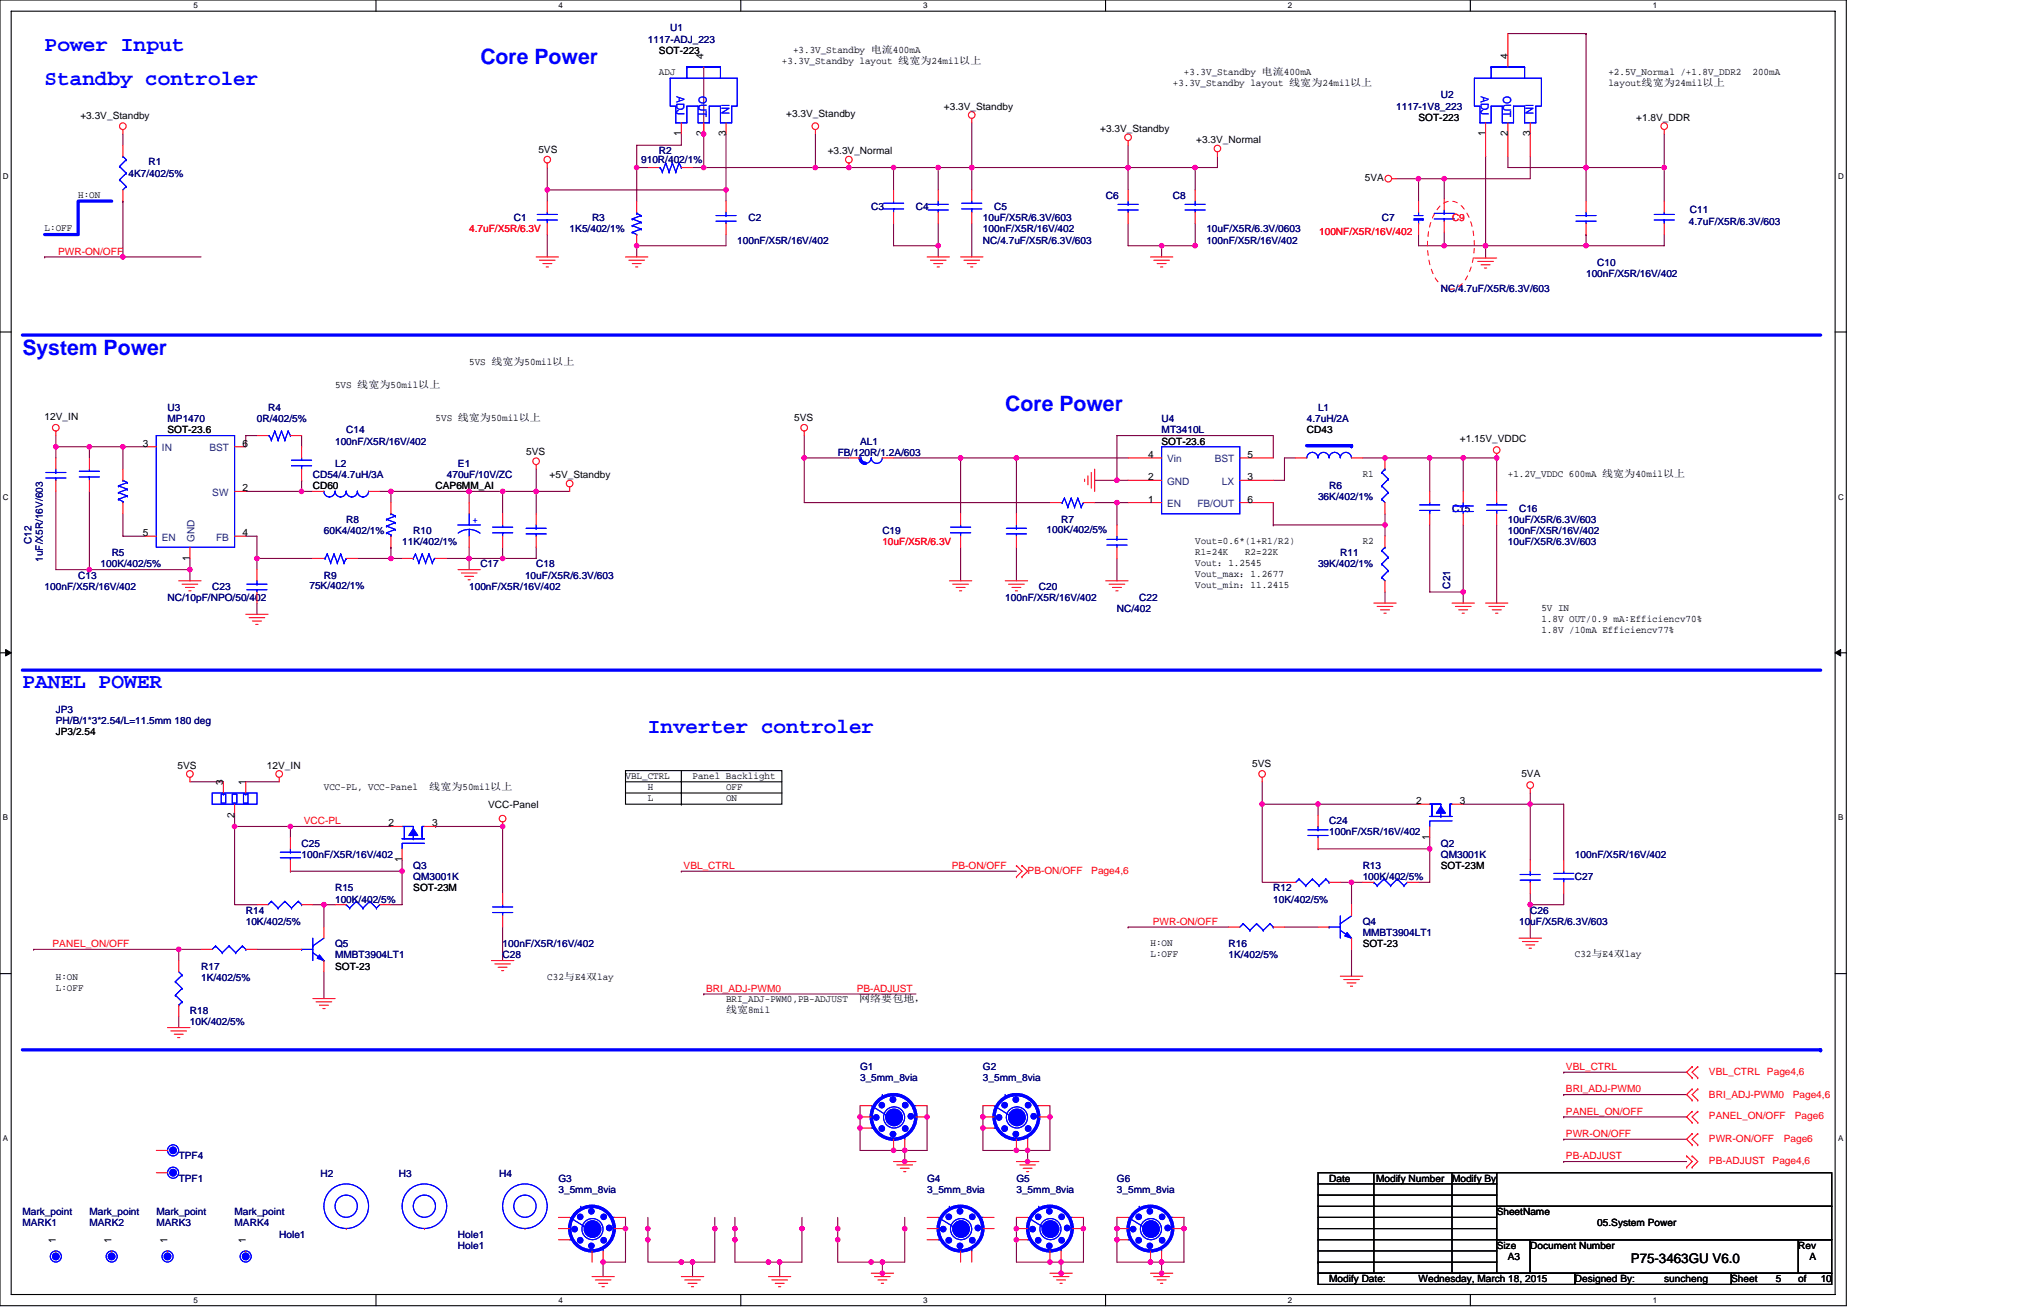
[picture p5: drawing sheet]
<svg xmlns="http://www.w3.org/2000/svg" width="432mm" height="279mm" viewBox="0 0 432 279" stroke-linecap="round" stroke-linejoin="round" font-family="sans-serif">
<defs><g id="words">
<g font-size="4.5" fill="#00f">
<text x="9.5" y="11">Power Input</text>
<text x="102.7" y="13.7">Core Power</text>
<text x="9.5" y="18.1">Standby controler</text>
<text x="4.8" y="75.8">System Power</text>
<text x="214.9" y="87.8">Core Power</text>
<text x="4.8" y="147">PANEL POWER</text>
<text x="138.5" y="156.6">Inverter controler</text>
</g>
<text font-size="2.9" x="348.6" y="270">P75-3463GU V6.0</text>
<g font-size="2.4" fill="#00f">
<text x="144.6" y="20.5" transform="rotate(90 144.6 20.5)">ADJ</text>
<text x="149.4" y="20.5" transform="rotate(90 149.4 20.5)">OUT</text>
<text x="154.2" y="22.2" transform="rotate(90 154.2 22.2)">IN</text>
<text x="316.5" y="20.5" transform="rotate(90 316.5 20.5)">ADJ</text>
<text x="321.3" y="20.5" transform="rotate(90 321.3 20.5)">OUT</text>
<text x="326.1" y="22.2" transform="rotate(90 326.1 22.2)">IN</text>
</g>
<g font-size="2.2">
<text x="150.4" y="12.7" transform="rotate(-90 150.4 12.7)">4</text>
<text x="322.3" y="12.7" transform="rotate(-90 322.3 12.7)">4</text>
<text x="145.6" y="29.1" transform="rotate(-90 145.6 29.1)">1</text>
<text x="150.4" y="29.1" transform="rotate(-90 150.4 29.1)">2</text>
<text x="155.2" y="29.1" transform="rotate(-90 155.2 29.1)">3</text>
<text x="317.5" y="29.1" transform="rotate(-90 317.5 29.1)">1</text>
<text x="322.3" y="29.1" transform="rotate(-90 322.3 29.1)">2</text>
<text x="327.1" y="29.1" transform="rotate(-90 327.1 29.1)">3</text>
<text x="30.5" y="95.5">3</text>
<text x="51.8" y="95.5">6</text>
<text x="245.4" y="97.9">4</text>
<text x="266.7" y="97.9">5</text>
<text x="51.8" y="105">2</text>
<text x="245.4" y="107.4">1</text>
<text x="245.4" y="102.7">2</text>
<text x="266.7" y="102.7">3</text>
<text x="266.7" y="107.4">6</text>
<text x="30.5" y="114.6">5</text>
<text x="40.6" y="119.9" transform="rotate(-90 40.6 119.9)">1</text>
<text x="51.8" y="114.6">4</text>
<text x="47.7" y="167.9" transform="rotate(-90 47.7 167.9)">3</text>
<text x="52.5" y="167.9" transform="rotate(-90 52.5 167.9)">1</text>
<text x="302.7" y="171.9">2</text>
<text x="312.1" y="171.9">3</text>
<text x="50.1" y="174.8" transform="rotate(-90 50.1 174.8)">2</text>
<text x="83.1" y="176.7">2</text>
<text x="92.4" y="176.7">3</text>
<text x="305.6" y="179.6" transform="rotate(-90 305.6 179.6)">1</text>
<text x="85.9" y="184.3" transform="rotate(-90 85.9 184.3)">1</text>
<text x="11.9" y="265.7" transform="rotate(-90 11.9 265.7)">1</text>
<text x="23.9" y="265.7" transform="rotate(-90 23.9 265.7)">1</text>
<text x="35.8" y="265.7" transform="rotate(-90 35.8 265.7)">1</text>
<text x="52.5" y="265.7" transform="rotate(-90 52.5 265.7)">1</text>
</g>
<g font-size="2.2" fill="#004080">
<text x="34.6" y="96.5">IN</text>
<text x="44.8" y="96.5">BST</text>
<text x="249.5" y="98.9">Vin</text>
<text x="259.7" y="98.9">BST</text>
<text x="45.4" y="106">SW</text>
<text x="249.5" y="103.7">GND</text>
<text x="261.2" y="103.7">LX</text>
<text x="249.5" y="108.4">EN</text>
<text x="255.9" y="108.4">FB/OUT</text>
<text x="34.6" y="115.6">EN</text>
<text x="41.6" y="115.8" transform="rotate(-90 41.6 115.8)">GND</text>
<text x="46.2" y="115.6">FB</text>
</g>
<g font-size="2.1" fill="#000080">
<text x="138.5" y="9.1">1117-ADJ_223</text>
<text x="143.3" y="6.7">U1</text>
<text x="298.4" y="23.4">1117-1V8_223</text>
<text x="308" y="21">U2</text>
<text x="31.7" y="35.3">R1</text>
<text x="137.1" y="34.9">910R/402/1%</text>
<text x="140.9" y="33">R2</text>
<text x="27.5" y="37.7">4K7/402/5%</text>
<text x="109.8" y="47.3">C1</text>
<text x="126.6" y="47.3">R3</text>
<text x="160" y="47.3">C2</text>
<text x="186.2" y="44.9">C3</text>
<text x="195.8" y="44.9">C4</text>
<text x="210.1" y="47.3">10uF/X5R/6.3V/603</text>
<text x="212.5" y="44.9">C5</text>
<text x="236.4" y="42.5">C6</text>
<text x="250.7" y="42.5">C8</text>
<text x="295.4" y="47.3">C7</text>
<text x="361.3" y="45.6">C11</text>
<text x="121.8" y="49.7">1K5/402/1%</text>
<text x="157.6" y="52.1">100nF/X5R/16V/402</text>
<text x="210.1" y="49.7">100nF/X5R/16V/402</text>
<text x="210.1" y="52.1">NC/4.7uF/X5R/6.3V/603</text>
<text x="257.9" y="52.1">100nF/X5R/16V/402</text>
<text x="257.9" y="49.7">10uF/X5R/6.3V/0603</text>
<text x="361" y="48">4.7uF/X5R/6.3V/603</text>
<text x="339" y="59.2">100nF/X5R/16V/402</text>
<text x="341.4" y="56.9">C10</text>
<text x="308" y="62.3">NC/4.7uF/X5R/6.3V/603</text>
<text x="35.8" y="87.9">U3</text>
<text x="57.3" y="87.9">R4</text>
<text x="281.7" y="87.9">L1</text>
<text x="35.8" y="90.3">MP1470</text>
<text x="54.9" y="90.3">0R/402/5%</text>
<text x="71.6" y="95">100nF/X5R/16V/402</text>
<text x="74" y="92.7">C14</text>
<text x="183.9" y="95">AL1</text>
<text x="248.3" y="90.3">U4</text>
<text x="248.3" y="92.7">MT3410L</text>
<text x="279.4" y="90.3">4.7uH/2A</text>
<text x="71.6" y="99.8">L2</text>
<text x="97.9" y="99.8">E1</text>
<text x="179.1" y="97.4">FB/120R/1.2A/603</text>
<text x="66.9" y="102.2">CD54/4.7uH/3A</text>
<text x="95.5" y="102.2">470uF/10V/ZC</text>
<text x="281.7" y="107">36K/402/1%</text>
<text x="284.1" y="104.6">R6</text>
<text x="74" y="111.8">R8</text>
<text x="223.7" y="113.9">100K/402/5%</text>
<text x="226.8" y="111.8">R7</text>
<text x="310.4" y="109.4">C15</text>
<text x="322.3" y="111.8">10uF/X5R/6.3V/603</text>
<text x="324.7" y="109.4">C16</text>
<text x="6.8" y="116.3" transform="rotate(-90 6.8 116.3)">C12</text>
<text x="23.9" y="118.9">R5</text>
<text x="69.2" y="114.2">60K4/402/1%</text>
<text x="86" y="116.5">11K/402/1%</text>
<text x="88.3" y="114.2">R10</text>
<text x="188.6" y="114.2">C19</text>
<text x="286.5" y="118.9">R11</text>
<text x="322.3" y="114.2">100nF/X5R/16V/402</text>
<text x="322.3" y="116.5">10uF/X5R/6.3V/603</text>
<text x="9.1" y="120.1" transform="rotate(-90 9.1 120.1)">1uF/X5R/16V/603</text>
<text x="16.7" y="123.7">C13</text>
<text x="21.5" y="121.3">100K/402/5%</text>
<text x="66.1" y="125.9">75K/402/1%</text>
<text x="69.2" y="123.7">R9</text>
<text x="102.7" y="121.3">C17</text>
<text x="112.2" y="123.7">10uF/X5R/6.3V/603</text>
<text x="114.6" y="121.3">C18</text>
<text x="281.7" y="121.3">39K/402/1%</text>
<text x="310" y="125.8" transform="rotate(-90 310 125.8)">C21</text>
<text x="9.5" y="126.1">100nF/X5R/16V/402</text>
<text x="35.8" y="128.5">NC/10pF/NPO/50/402</text>
<text x="45.4" y="126.1">C23</text>
<text x="100.3" y="126.1">100nF/X5R/16V/402</text>
<text x="214.9" y="128.5">100nF/X5R/16V/402</text>
<text x="222.1" y="126.1">C20</text>
<text x="238.8" y="130.9">NC/402</text>
<text x="243.5" y="128.5">C22</text>
<text x="11.9" y="152.4">JP3</text>
<text x="11.9" y="154.7">PH/B/1*3*2.54/L=11.5mm 180 deg</text>
<text x="284.1" y="176.2">C24</text>
<text x="284.1" y="178.6">100nF/X5R/16V/402</text>
<text x="64.5" y="181">C25</text>
<text x="64.5" y="183.4">100nF/X5R/16V/402</text>
<text x="88.3" y="185.8">Q3</text>
<text x="291.3" y="185.8">R13</text>
<text x="308" y="181">Q2</text>
<text x="308" y="183.4">QM3001K</text>
<text x="336.7" y="183.4">100nF/X5R/16V/402</text>
<text x="71.6" y="190.5">R15</text>
<text x="88.3" y="188.2">QM3001K</text>
<text x="272.2" y="190.5">R12</text>
<text x="291.3" y="188.2">100K/402/5%</text>
<text x="336.7" y="188.2">C27</text>
<text x="52.5" y="195.3">R14</text>
<text x="52.5" y="197.7">10K/402/5%</text>
<text x="71.6" y="192.9">100K/402/5%</text>
<text x="272.2" y="192.9">10K/402/5%</text>
<text x="291.3" y="197.7">Q4</text>
<text x="324.7" y="197.7">10uF/X5R/6.3V/603</text>
<text x="327.1" y="195.3">C26</text>
<text x="71.6" y="202.5">Q5</text>
<text x="107.4" y="202.5">100nF/X5R/16V/402</text>
<text x="262.6" y="202.5">R16</text>
<text x="291.3" y="200.1">MMBT3904LT1</text>
<text x="43" y="207.3">R17</text>
<text x="43" y="209.7">1K/402/5%</text>
<text x="71.6" y="204.9">MMBT3904LT1</text>
<text x="107.4" y="204.9">C28</text>
<text x="262.6" y="204.9">1K/402/5%</text>
<text x="40.6" y="216.8">R18</text>
<text x="40.6" y="219.2">10K/402/5%</text>
<text x="183.9" y="228.7">G1</text>
<text x="183.9" y="231.1">3_5mm_8via</text>
<text x="210.1" y="228.7">G2</text>
<text x="210.1" y="231.1">3_5mm_8via</text>
<text x="38.2" y="247.9">TPF4</text>
<text x="68.5" y="251.7">H2</text>
<text x="85.2" y="251.7">H3</text>
<text x="106.7" y="251.7">H4</text>
<text x="38.2" y="252.6">TPF1</text>
<text x="119.4" y="252.6">G3</text>
<text x="119.4" y="255">3_5mm_8via</text>
<text x="198.2" y="252.6">G4</text>
<text x="198.2" y="255">3_5mm_8via</text>
<text x="217.3" y="252.6">G5</text>
<text x="217.3" y="255">3_5mm_8via</text>
<text x="238.8" y="252.6">G6</text>
<text x="238.8" y="255">3_5mm_8via</text>
<text x="4.8" y="262.2">MARK1</text>
<text x="4.8" y="259.8">Mark_point</text>
<text x="19.1" y="262.2">MARK2</text>
<text x="19.1" y="259.8">Mark_point</text>
<text x="33.4" y="262.2">MARK3</text>
<text x="33.4" y="259.8">Mark_point</text>
<text x="50.1" y="262.2">MARK4</text>
<text x="50.1" y="259.8">Mark_point</text>
<text x="59.7" y="264.6">Hole1</text>
<text x="97.9" y="267">Hole1</text>
<text x="97.9" y="264.6">Hole1</text>
</g>
<g font-size="2.1">
<text x="140.9" y="11.5">SOT-223</text>
<text x="169.5" y="11.3">+3.3V_Standby 电流400mA</text>
<text x="140.9" y="16">ADJ</text>
<text x="167.1" y="13.7">+3.3V_Standby layout 线宽为24mil以上</text>
<text x="253.1" y="16">+3.3V_Standby 电流400mA</text>
<text x="343.8" y="16">+2.5V_Normal /+1.8V_DDR2</text>
<text x="374.6" y="16">200mA</text>
<text x="201.8" y="23.4">+3.3V_Standby</text>
<text x="250.7" y="18.4">+3.3V_Standby layout 线宽为24mil以上</text>
<text x="343.8" y="18.4">layout线宽为24mil以上</text>
<text x="17.2" y="25.3">+3.3V_Standby</text>
<text x="168.1" y="25.1">+3.3V_Standby</text>
<text x="235.2" y="28.2">+3.3V_Standby</text>
<text x="303.2" y="25.8">SOT-223</text>
<text x="349.8" y="25.8">+1.8V_DDR</text>
<text x="115.1" y="32.7">5VS</text>
<text x="176.9" y="33">+3.3V_Normal</text>
<text x="255.7" y="30.6">+3.3V_Normal</text>
<text x="291.8" y="38.7">5VA</text>
<text x="16.7" y="42.3">H:ON</text>
<text x="9.5" y="49.5">L:OFF</text>
<text x="71.6" y="82.9">5VS 线宽为50mil以上</text>
<text x="100.3" y="78.1">5VS 线宽为50mil以上</text>
<text x="9.5" y="89.8">12V_IN</text>
<text x="35.8" y="92.7">SOT-23.6</text>
<text x="93.1" y="90.1">5VS 线宽为50mil以上</text>
<text x="169.8" y="90">5VS</text>
<text x="248.3" y="95">SOT-23.6</text>
<text x="279.4" y="92.7">CD43</text>
<text x="312.1" y="94.6">+1.15V_VDDC</text>
<text x="112.5" y="97.2">5VS</text>
<text x="66.9" y="104.6">CD60</text>
<text x="93.1" y="104.6">CAP6MM_AI</text>
<text x="117.5" y="102.2">+5V_Standby</text>
<text x="291.3" y="102">R1</text>
<text x="322.3" y="102">+1.2V_VDDC 600mA 线宽为40mil以上</text>
<text x="255.5" y="116.3">Vout=0.6*(1+R1/R2)</text>
<text x="255.5" y="118.6">R1=24K</text>
<text x="266.1" y="118.6">R2=22K</text>
<text x="291.3" y="116.3">R2</text>
<text x="255.5" y="121.1">Vout：1.2545</text>
<text x="255.5" y="123.4">Vout_max：1.2677</text>
<text x="255.5" y="125.7">Vout_min：11.2415</text>
<text x="329.5" y="130.6">5V IN</text>
<text x="329.5" y="132.9">1.8V OUT/0.9 mA:Efficiencv70%</text>
<text x="329.5" y="135.3">1.8V /10mA Efficiencv77%</text>
<text x="11.9" y="157.1">JP3/2.54</text>
<text x="38" y="164.3">5VS</text>
<text x="57.1" y="164.3">12V_IN</text>
<text x="133.7" y="166.5">VBL_CTRL</text>
<text x="148" y="166.5">Panel Backlight</text>
<text x="267.7" y="164">5VS</text>
<text x="325.2" y="166.2">5VA</text>
<text x="69.2" y="168.8">VCC-PL, VCC-Panel</text>
<text x="91.8" y="168.8">线宽为50mil以上</text>
<text x="104.4" y="172.6">VCC-Panel</text>
<text x="138.5" y="168.8">H</text>
<text x="138.5" y="171.2">L</text>
<text x="155.2" y="168.8">OFF</text>
<text x="155.2" y="171.2">ON</text>
<text x="308" y="185.8">SOT-23M</text>
<text x="88.3" y="190.5">SOT-23M</text>
<text x="245.9" y="202.3">H:ON</text>
<text x="291.3" y="202.5">SOT-23</text>
<text x="11.9" y="209.4">H:ON</text>
<text x="71.6" y="207.3">SOT-23</text>
<text x="117" y="209.4">C32与E4双lay</text>
<text x="245.9" y="204.6">L:OFF</text>
<text x="336.7" y="204.7">C32与E4双lay</text>
<text x="11.9" y="211.8">L:OFF</text>
<text x="155.2" y="214.2">BRI_ADJ-PWM0,PB-ADJUST</text>
<text x="183.6" y="214.2">网络要包地，</text>
<text x="155.2" y="216.5">线宽8mil</text>
<text x="284.1" y="252.6">Date</text>
<text x="294.2" y="252.6">Modify Number</text>
<text x="310.4" y="252.6">Modify By</text>
<text x="319.9" y="259.8">SheetName</text>
<text x="341.4" y="262.2">05.System Power</text>
<text x="319.9" y="267">Size</text>
<text x="322.3" y="269.3">A3</text>
<text x="327.1" y="267">Document Number</text>
<text x="384.4" y="267">Rev</text>
<text x="386.8" y="269.3">A</text>
<text x="284.1" y="274.1">Modify Date:</text>
<text x="303.2" y="274.1">Wednesday, March 18, 2015</text>
<text x="336.7" y="274.1">Designed By:</text>
<text x="355.7" y="274.1">suncheng</text>
<text x="370.1" y="274.1">Sheet</text>
<text x="379.6" y="274.1">5</text>
<text x="384.4" y="274.1">of</text>
<text x="389.2" y="274.1">10</text>
</g>
<g font-size="2.1" fill="#f00">
<text x="310.4" y="47.3">C9</text>
<text x="100.3" y="49.7">4.7uF/X5R/6.3V</text>
<text x="282" y="50.2">100NF/X5R/16V/402</text>
<text x="12.4" y="54.4">PWR-ON/OFF</text>
<text x="188.6" y="116.5">10uF/X5R/6.3V</text>
<text x="65" y="176.2">VCC-PL</text>
<text x="146.1" y="185.8">VBL_CTRL</text>
<text x="203.4" y="185.8">PB-ON/OFF</text>
<text x="219.7" y="186.7">PB-ON/OFF</text>
<text x="233.3" y="186.7">Page4,6</text>
<text x="246.4" y="197.7">PWR-ON/OFF</text>
<text x="11.2" y="202.5">PANEL_ON/OFF</text>
<text x="150.9" y="212">BRI_ADJ-PWM0</text>
<text x="183.1" y="212">PB-ADJUST</text>
<text x="334.8" y="228.7">VBL_CTRL</text>
<text x="334.8" y="233.5">BRI_ADJ-PWM0</text>
<text x="365.3" y="229.7">VBL_CTRL Page4,6</text>
<text x="334.8" y="238.3">PANEL_ON/OFF</text>
<text x="365.3" y="234.7">BRI_ADJ-PWM0</text>
<text x="365.3" y="239.3">PANEL_ON/OFF</text>
<text x="383.2" y="234.7">Page4,6</text>
<text x="383.7" y="239.3">Page6</text>
<text x="334.8" y="243.1">PWR-ON/OFF</text>
<text x="365.3" y="244">PWR-ON/OFF</text>
<text x="381.3" y="244">Page6</text>
<text x="334.8" y="247.8">PB-ADJUST</text>
<text x="365.3" y="248.8">PB-ADJUST</text>
<text x="378.9" y="248.8">Page4,6</text>
</g>
<text font-size="2.1" fill="#00f" x="101" y="111.8">+</text>
<g font-size="1.7">
<text x="41.4" y="1.8">5</text>
<text x="119.4" y="1.8">4</text>
<text x="197.3" y="1.8">3</text>
<text x="275.3" y="1.8">2</text>
<text x="353.3" y="1.8">1</text>
<text x=".6" y="38.2">D</text>
<text x="392.9" y="38.2">D</text>
<text x=".6" y="106.8">C</text>
<text x="392.9" y="106.8">C</text>
<text x=".6" y="175.4">B</text>
<text x="392.9" y="175.4">B</text>
<text x=".6" y="243.9">A</text>
<text x="392.9" y="243.9">A</text>
<text x="41.4" y="278.5">5</text>
<text x="119.4" y="278.5">4</text>
<text x="197.3" y="278.5">3</text>
<text x="275.3" y="278.5">2</text>
<text x="353.3" y="278.5">1</text>
</g>
</g></defs>
<path d="M0 0h394.7v279.1h-394.7zM2.4 2.4h389.9v274.3h-389.9z" fill="none" stroke="#000" stroke-width=".23"/>
<g fill="#fff">
<path d="M41.4 .3h.9v1.8h-.9z"/>
<path d="M41.4 277h.9v1.9h-.9z"/>
</g>
<path d="M80.4 0v2.4M80.4 276.7v2.4" fill="none" stroke="#000" stroke-width=".23"/>
<g fill="#fff">
<path d="M119.4 .3h.9v1.8h-.9z"/>
<path d="M119.4 277h.9v1.9h-.9z"/>
</g>
<path d="M158.3 0v2.4M158.3 276.7v2.4" fill="none" stroke="#000" stroke-width=".23"/>
<g fill="#fff">
<path d="M197.3 .3h1v1.8h-1z"/>
<path d="M197.3 277h1v1.9h-1z"/>
</g>
<path d="M236.3 0v2.4M236.3 276.7v2.4" fill="none" stroke="#000" stroke-width=".23"/>
<g fill="#fff">
<path d="M275.3 .3h.9v1.8h-.9z"/>
<path d="M275.3 277h.9v1.9h-.9z"/>
</g>
<path d="M314.3 0v2.4M314.3 276.7v2.4" fill="none" stroke="#000" stroke-width=".23"/>
<g fill="#fff">
<path d="M353.3 .3h.9v1.8h-.9z"/>
<path d="M353.3 277h.9v1.9h-.9z"/>
<path d="M.6 36.7h1.2v1.9h-1.2z"/>
<path d="M392.9 36.7h1.2v1.9h-1.2z"/>
<path d="M.6 105.3h1.2v1.8h-1.2z"/>
<path d="M392.9 105.3h1.2v1.8h-1.2z"/>
</g>
<path d="M0 71h2.4M392.3 71h2.4" fill="none" stroke="#000" stroke-width=".23"/>
<g fill="#fff">
<path d="M.6 173.8h1.1v1.9h-1.1z"/>
<path d="M392.9 173.8h1.1v1.9h-1.1z"/>
</g>
<path d="M0 139.6h2.4M392.3 139.6h2.4" fill="none" stroke="#000" stroke-width=".23"/>
<path d="M1.2 138.9l1.2 .7-1.2 .6zM392.3 139.6l1.2-.7v1.3z" fill="#000" stroke="#000" stroke-width=".21"/>
<g fill="#fff">
<path d="M.6 242.4h1.1v1.9h-1.1z"/>
<path d="M392.9 242.4h1.1v1.9h-1.1z"/>
</g>
<g fill="none" stroke="#000" stroke-width=".23">
<path d="M133.7 167.1h33.4M133.7 169.5h33.4M133.7 164.7h33.4v7.2h-33.4zM145.6 171.9h.1M145.6 164.7v7.2M0 208.1h2.4M392.3 208.1h2.4M281.7 253.1h38.2M281.7 255.5h38.2M281.7 257.9h38.2M281.7 250.7h38.2v21.5h-38.2zM293.7 250.7v21.5"/>
<path d="M310.4 250.7v21.5M319.9 250.7h71.7v7.2h-71.7zM319.9 257.9h71.7v7.1h-71.7zM281.7 272.2h55v2.4h-55zM281.7 260.2h38.2M281.7 262.6h38.2M281.7 265h38.2M281.7 267.4h38.2M281.7 269.8h.1M281.7 269.8h38.2M319.9 265h7.2v7.2h-7.2zM327.1 265h57.3v7.2h-57.3z"/>
<path d="M336.7 272.2h33.4v2.4h-33.4zM370.1 272.2h21.5v2.4h-21.5zM384.4 265h7.2v7.2h-7.2z"/>
</g>
<g fill="none" stroke="#800040" stroke-width=".23">
<path d="M150.4 14.3v14.4M322.3 7.2h16.7M339 7.2h.1M339 7.2v28.6M26.3 28.7v2.4M117 35.8v4.8M136.1 35.8h.1M136.1 35.8h2.4M136.1 35.8v7.2M145.6 28.7v2.4h-9.5v4.7M148 35.8h2.4M150.4 35.8h.1"/>
<path d="M150.4 28.7h.1M150.4 35.8h40.6M150.4 28.7v7.1M155.2 28.7v11.9M174.3 28.7v7.1M174.3 35.8h.1M191 35.8v4.8M191 35.8h.1M191 35.8h16.7M200.6 35.8v4.8M200.6 35.8h.1M207.7 35.8h.1"/>
<path d="M207.7 26.3v9.5M207.7 35.8v4.8M241.2 35.8h.1M241.2 31.1v4.7h-33.5M241.2 35.8v4.8M255.5 35.8v4.8M255.5 35.8h.1M260.2 33.4v2.4h-19M298.4 38.2h4.8v4.8M303.2 38.2h5.5v4.3M303.2 38.2h.1M308.7 38.2h.1"/>
<path d="M317.6 33.4h.1M317.6 33.4v21.8M322.3 33.4v2.4h16.7M327.1 33.4v4.8h-18.4M339 35.8v7.2M339 35.8h.1M339 35.8h16.7M355.7 28.7v7.1M355.7 35.8h.1M355.7 35.8v7.2M9.5 54.9h.1M9.5 54.9h16.8"/>
<path d="M26.3 54.9h16.7M26.3 43h.1M26.3 43v11.9M117 40.6h.1M117 50.1v4.8M117 40.6v2.4M117 40.6h38.2M136.1 52.5v2.4M136.1 52.5h.1M155.2 40.6h.1M155.2 50.1v2.4h-19.1M155.2 40.6v2.4"/>
<path d="M191 47.8v4.7h9.6M200.6 52.5h.1M200.6 47.8v4.7M200.6 52.5v2.4M207.7 47.8v7.1M241.2 47.8v4.7h7.1M248.3 52.5v2.4M248.3 52.5h.1M255.5 47.8v4.7h-7.2M303.2 50.1v2.4h5.5M308.7 49.7v2.8M308.7 52.5h.1"/>
<path d="M308.7 52.5h8.9M317.6 52.5h.1M317.6 52.5h21.4M339 50.1v2.4h16.7v-2.4M339 50.1h.1M11.9 95.5v2.4M11.9 95.5h.1M11.9 93.1v2.4M11.9 95.5h7.2M19.1 95.5h7.2M19.1 95.5h.1M19.1 95.5v2.4"/>
<path d="M26.3 95.5h4.8M26.3 95.5h.1M26.3 95.5v4.8M54.9 93.1h-2.4v2.4M64.5 93.1v2.4M171.9 97.9v9.5h52.5M171.9 93.1v4.8h9.6M171.9 97.9h.1M191 97.9h14.3M205.3 97.9h12v11.9M205.3 97.9h.1M205.3 97.9v11.9"/>
<path d="M217.3 97.9h.1M217.3 97.9h23.9M272.2 97.9v-4.8h-33.4v9.6M277 97.9h-2.4v4.8h-2.4M291.3 97.9h4.8M296.1 97.9h9.5v7.2M296.1 97.9h.1M305.6 97.9h7.2v7.2M305.6 97.9h.1M312.8 97.9h.1M312.8 97.9h7.1M319.9 97.9h.1"/>
<path d="M319.9 97.9v7.2M11.9 105.1v16.7h7.2M19.1 105.1v16.7M26.3 109.8v4.8h4.8M40.6 119.4v2.4M52.5 114.6h2.4v4.8M52.5 105.1h12M54.9 119.4v2.4M54.9 119.4h.1M54.9 119.4h12M64.5 102.7h.1M64.5 105.1h2.4"/>
<path d="M64.5 102.7v2.4M76.4 119.4h7.2M81.2 105.1h2.4M83.6 105.1v2.3M83.6 117h.1M83.6 105.1h16.7v2.3M83.6 105.1h.1M83.6 119.4h2.4M83.6 117v2.4M95.5 119.4h4.8M100.3 105.1h7.1M100.3 119.4h.1"/>
<path d="M100.3 119.4v2.4M100.3 117v2.4M100.3 119.4h7.1M107.4 105.1h7.2M107.4 105.1h.1M107.4 117v2.4M107.4 105.1v4.7M114.6 100.3v4.8M114.6 105.1h.1M114.6 117v2.4h-7.2M114.6 105.1h7.2M114.6 105.1v4.7"/>
<path d="M205.3 117v7.2M217.3 117v7.2M234 107.4h4.8M234 102.7h4.8M238.8 107.4h.1M238.8 102.7h.1M238.8 107.4h2.4M238.8 119.4v4.8M238.8 107.4v4.8M238.8 102.7h2.4M272.2 107.4v4.8M272.2 112.2h.1"/>
<path d="M272.2 112.2h23.9M296.1 109.8v2.4M296.1 112.2v2.4M305.6 112.2v14.4h7.2M312.8 112.2v14.4M319.9 112.2v16.7M19.1 121.8h.1M19.1 121.8h21.5M40.6 121.8v2.4M54.9 128.9v2.4M296.1 126.6v2.3M312.8 126.6h.1"/>
<path d="M312.8 126.6v2.3M40.6 167.1h7.2M50.1 176.7h12v2.4M50.1 176.7h.1M50.1 176.7v16.7h4.8M50.1 174.3v2.4M52.5 167.1h7.2M62.1 176.7h.1M62.1 176.7h21.5M93.1 176.7h14.3v14.3M93.1 176.7h.1M269.8 167.1v4.8"/>
<path d="M269.8 171.9v16.7h4.8M269.8 171.9h11.9v2.4M269.8 171.9h.1M281.7 171.9h21.5M305.6 179.1v2.4M312.8 171.9h14.3M327.1 171.9h.1M327.1 171.9h7.2v12M327.1 169.5v2.4M327.1 171.9v12M62.1 186.2h.1M62.1 186.2h23.9"/>
<path d="M66.9 193.4h2.3M69.2 193.4h2.4M69.2 193.4h.1M69.2 193.4v4.8M86 183.9v2.3M86 186.2v7.2h-2.4M107.4 198.2v7.1M145.6 186.2h.1M145.6 186.2h71.7M241.2 198.2h.1M241.2 198.2h21.4M274.6 198.2h7.1"/>
<path d="M281.7 181.5h.1M281.7 181.5h23.9M286.5 188.6h2.4M288.9 188.6h2.4M288.9 188.6h.1M288.9 188.6v4.8M305.6 181.5v7.1h-2.4M327.1 193.4h.1M327.1 191v2.4M327.1 193.4v7.2M334.3 191v2.4h-7.2M7.2 202.9h31v2.4"/>
<path d="M7.2 202.9h.1M38.2 217.3v2.4M38.2 202.9h.1M38.2 202.9h4.8M54.9 202.9h7.2M69.2 207.7v5.8M150.4 212.5h.1M150.4 212.5h45.4M288.9 202.9v5.8M183.9 238.8h.1M183.9 238.8v7.1h7.1M183.9 236.4v2.4"/>
<path d="M198.2 236.4v2.4M198.2 238.8h.1M198.2 238.8v7.1h-7.2M210.1 238.8h.1M210.1 238.8v7.1h7.2M210.1 236.4v2.4M224.4 236.4v2.4M224.4 238.8h.1M224.4 238.8v7.1h-7.1M334.3 229.2h.1M334.3 234h.1M334.3 238.8h.1"/>
<path d="M334.3 229.2h26.2M334.3 234h26.2M334.3 238.8h26.2M183.9 241.2h.1M191 245.9h.1M193.4 248.3h.1M193.4 245.9h.1M193.4 245.9v2.4M193.4 248.3v.3M210.1 241.2h.1M217.3 245.9h.1M219.7 245.9v2.4"/>
<path d="M219.7 248.3h.1M219.7 245.9h.1M219.7 248.3v.3M334.3 243.5h.1M334.3 248.3h.1M334.3 243.5h26.2M334.3 248.3h26.2M128.9 269.8v3.1M128.9 269.8h.1M133.7 260.2v2.4M133.7 262.6h.1M133.7 262.6v7.2h-4.8"/>
<path d="M138.5 260.2v2.4M138.5 265v4.8h7.1M138.5 265h.1M138.5 262.6h.1M138.5 262.6v2.4M145.6 269.8h.1M148 269.8v3.1M148 269.8h.1M152.8 260.2v2.4M152.8 262.6h.1M152.8 262.6v7.2h-7.2M157.1 265h.1"/>
<path d="M157.1 262.6h.1M157.1 260.2v2.4M157.1 262.6v7.2h7.2M164.3 269.8h.1M166.7 269.8v3.1M166.7 269.8h.1M171.4 260.2v2.4M171.4 262.6h.1M171.4 262.6v7.2h-7.1M179.1 262.6h.1M179.1 265h.1M179.1 262.6v7.2h7.1"/>
<path d="M179.1 260.2v2.4M186.2 269.8h.1M188.6 269.8v2.4M188.6 272.2h.1M188.6 269.8h.1M188.6 272.2v.2M193.4 260.2v2.4M193.4 262.6h.1M193.4 262.6v7.2h-7.2M217.3 262.6h.1M217.3 265h.1M217.3 262.6v7.2h7.1"/>
<path d="M217.3 260.2v2.4M224.4 269.8h.1M226.8 269.8v2.4M226.8 272.2h.1M226.8 269.8h.1M226.8 272.2v.2M231.6 260.2v2.4M231.6 262.6h.1M231.6 262.6v7.2h-7.2M238.8 262.6h.1M238.8 265h.1M238.8 262.6v7.2h7.1"/>
<path d="M238.8 260.2v2.4M245.9 269.8h.1M248.3 269.8v2.4M248.3 272.2h.1M248.3 269.8h.1M248.3 272.2v.2M253.1 260.2v2.4M253.1 262.6h.1M253.1 262.6v7.2h-7.2"/>
</g>
<g fill="#f0f" stroke="#f0f" stroke-width=".23">
<circle cx="355.7" cy="35.8" r=".47"/>
<circle cx="339" cy="52.5" r=".47"/>
<circle cx="317.5" cy="52.5" r=".47"/>
<circle cx="339" cy="35.8" r=".47"/>
<circle cx="62.1" cy="176.7" r=".47"/>
<circle cx="50.1" cy="176.7" r=".47"/>
<circle cx="86" cy="186.2" r=".47"/>
<circle cx="38.2" cy="202.9" r=".47"/>
<circle cx="69.2" cy="193.4" r=".47"/>
<circle cx="26.3" cy="54.9" r=".47"/>
<circle cx="152.8" cy="262.6" r=".47"/>
<circle cx="145.6" cy="269.8" r=".47"/>
<circle cx="138.5" cy="265" r=".47"/>
<circle cx="148" cy="269.8" r=".47"/>
<circle cx="138.5" cy="262.6" r=".47"/>
<circle cx="308.7" cy="38.2" r=".47"/>
<circle cx="133.7" cy="262.6" r=".47"/>
<circle cx="128.9" cy="269.8" r=".47"/>
<circle cx="238.8" cy="107.4" r=".47"/>
<circle cx="205.3" cy="97.9" r=".48"/>
<circle cx="312.8" cy="97.9" r=".48"/>
<circle cx="319.9" cy="97.9" r=".47"/>
<circle cx="312.8" cy="126.5" r=".47"/>
<circle cx="238.8" cy="102.7" r=".47"/>
<circle cx="296.1" cy="112.2" r=".47"/>
<circle cx="217.3" cy="97.9" r=".48"/>
<circle cx="241.1" cy="35.8" r=".47"/>
<circle cx="107.4" cy="176.7" r=".47"/>
<circle cx="305.6" cy="97.9" r=".47"/>
<circle cx="296.1" cy="97.9" r=".47"/>
<circle cx="303.2" cy="38.2" r=".47"/>
<circle cx="308.7" cy="52.5" r=".47"/>
<circle cx="193.4" cy="248.3" r=".47"/>
<circle cx="183.8" cy="238.8" r=".47"/>
<circle cx="193.4" cy="245.9" r=".47"/>
<circle cx="183.8" cy="241.1" r=".47"/>
<circle cx="191" cy="245.9" r=".47"/>
<circle cx="198.2" cy="238.8" r=".47"/>
<circle cx="157.1" cy="265" r=".47"/>
<circle cx="166.6" cy="269.8" r=".47"/>
<circle cx="157.1" cy="262.6" r=".47"/>
<circle cx="171.4" cy="262.6" r=".47"/>
<circle cx="164.2" cy="269.8" r=".47"/>
<circle cx="114.6" cy="105" r=".47"/>
<circle cx="64.4" cy="105" r=".47"/>
<circle cx="83.6" cy="119.4" r=".47"/>
<circle cx="54.9" cy="119.4" r=".47"/>
<circle cx="100.3" cy="105" r=".47"/>
<circle cx="83.6" cy="105" r=".47"/>
<circle cx="107.4" cy="105" r=".47"/>
<circle cx="26.3" cy="95.5" r=".47"/>
<circle cx="107.4" cy="119.4" r=".47"/>
<circle cx="100.3" cy="119.4" r=".47"/>
<circle cx="19.1" cy="95.5" r=".47"/>
<circle cx="11.9" cy="95.5" r=".47"/>
<circle cx="40.6" cy="121.8" r=".47"/>
<circle cx="19.1" cy="121.8" r=".47"/>
<circle cx="207.7" cy="35.8" r=".47"/>
<circle cx="200.6" cy="52.5" r=".47"/>
<circle cx="200.6" cy="35.8" r=".47"/>
<circle cx="305.6" cy="181.4" r=".47"/>
<circle cx="327.1" cy="171.9" r=".47"/>
<circle cx="327.1" cy="193.4" r=".47"/>
<circle cx="288.9" cy="188.6" r=".47"/>
<circle cx="281.7" cy="171.9" r=".47"/>
<circle cx="269.8" cy="171.9" r=".47"/>
<circle cx="188.6" cy="272.2" r=".47"/>
<circle cx="179.1" cy="262.6" r=".47"/>
<circle cx="188.6" cy="269.8" r=".47"/>
<circle cx="179.1" cy="265" r=".47"/>
<circle cx="186.2" cy="269.8" r=".47"/>
<circle cx="193.4" cy="262.6" r=".47"/>
<circle cx="226.8" cy="272.2" r=".47"/>
<circle cx="217.3" cy="262.6" r=".47"/>
<circle cx="226.8" cy="269.8" r=".47"/>
<circle cx="217.3" cy="265" r=".48"/>
<circle cx="224.4" cy="269.8" r=".47"/>
<circle cx="231.6" cy="262.6" r=".47"/>
<circle cx="248.3" cy="272.2" r=".47"/>
<circle cx="238.8" cy="262.6" r=".47"/>
<circle cx="248.3" cy="269.8" r=".47"/>
<circle cx="238.8" cy="265" r=".47"/>
<circle cx="245.9" cy="269.8" r=".47"/>
<circle cx="253.1" cy="262.6" r=".47"/>
<circle cx="219.6" cy="248.3" r=".47"/>
<circle cx="210.1" cy="238.8" r=".47"/>
<circle cx="219.6" cy="245.9" r=".47"/>
<circle cx="210.1" cy="241.1" r=".47"/>
<circle cx="217.3" cy="245.9" r=".47"/>
<circle cx="224.4" cy="238.8" r=".47"/>
<circle cx="174.3" cy="35.8" r=".47"/>
<circle cx="150.4" cy="35.8" r=".47"/>
<circle cx="136.1" cy="52.5" r=".47"/>
<circle cx="117" cy="40.6" r=".47"/>
<circle cx="136.1" cy="35.8" r=".47"/>
<circle cx="150.4" cy="28.6" r=".47"/>
<circle cx="155.2" cy="40.6" r=".47"/>
<circle cx="181.5" cy="35.8" r=".47"/>
<circle cx="191" cy="35.8" r=".47"/>
<circle cx="171.9" cy="97.9" r=".47"/>
<circle cx="255.5" cy="52.5" r=".47"/>
<circle cx="248.3" cy="52.5" r=".47"/>
<circle cx="255.5" cy="35.8" r=".47"/>
</g>
<g fill="none" stroke="#f00" stroke-width=".23">
<path d="M150.4 14.3h.1M322.3 7.2v7.1M26.3 27.7v1M26.3 31.1v2.3M117 34.9v.9M138.5 35.8h2.4M145.6 26.3v2.4M145.6 35.8h2.4M150.4 26.3v2.4M155.2 26.3v2.4M174.3 27.7v1M181.5 34.9v.9"/>
<path d="M207.7 25.3v1M241.2 30.1v1M260.2 32.5v.9M297.5 38.2h.9M317.6 26.3v7.1M322.3 26.3v7.1M327.1 26.3v7.1M355.7 27.7v1M26.3 40.6v2.4M114.6 54.9h4.8M115.3 55.6h3.4M116 56.3h2"/>
<path d="M116.8 57.1h.4M117 43v2.4M117 47.8v2.3M133.7 54.9h4.8M134.4 55.6h3.4M135.1 56.3h2M135.9 57.1h.4M136.1 43v2.4M136.1 50.1v2.4M155.2 43v2.4M155.2 47.8v2.3M191 40.6v2.4"/>
<path d="M191 45.4v2.4M198.2 54.9h4.7M198.9 55.6h3.3M199.6 56.3h1.9M200.3 57.1h.5M200.6 40.6v2.4M200.6 45.4v2.4M205.3 54.9h4.8M206.1 55.6h3.3M206.8 56.3h1.9M207.5 57.1h.5M207.7 40.6v2.4"/>
<path d="M207.7 45.4v2.4M241.2 40.6v2.4M241.2 45.4v2.4M245.9 54.9h4.8M246.6 55.6h3.4M247.4 56.3h1.9M248.1 57.1h.5M255.5 40.6v2.4M255.5 45.4v2.4M303.2 43v2.4M303.2 47.8v2.3M308.7 42.5v2.4"/>
<path d="M308.7 47.3v2.4M315.2 55.2h4.7M315.9 55.9h3.3M316.6 56.6h1.9M317.3 57.3h.5M339 43v2.4M339 47.8v2.3M355.7 43v2.4M355.7 47.8v2.3M11.9 92.2v.9M11.9 97.9v2.4M19.1 97.9v2.4"/>
<path d="M31.1 95.5h2.3M50.1 95.5h2.4M54.9 93.1h2.4M62.1 93.1h2.4M64.5 95.5v2.4M114.6 99.3v1M171.9 92.2v.9M181.5 97.9h2.4M188.6 97.9h2.4M241.2 97.9h7.1M265 97.9h7.2M277 97.9h2.4"/>
<path d="M288.9 97.9h2.4M296.1 97.9v2.4M319.9 96.9v1M11.9 102.7v2.4M19.1 102.7v2.4M26.3 100.3v2.4M26.3 107.4v2.4M31.1 114.6h2.3M40.6 117v2.4M50.1 105.1h2.4M50.1 114.6h2.4M64.5 100.3v2.4"/>
<path d="M66.9 105.1h2.3M66.9 119.4h2.3M74 119.4h2.4M78.8 105.1h2.4M83.6 107.4v2.4M83.6 114.6v2.4M86 119.4h2.3M93.1 119.4h2.4M100.3 107.4v2.4M100.3 114.6v2.4M107.4 109.8v2.4M107.4 114.6v2.4"/>
<path d="M114.6 109.8v2.4M114.6 114.6v2.4M121.8 104.1v1M205.3 109.8v2.4M205.3 114.6v2.4M217.3 109.8v2.4M217.3 114.6v2.4M224.4 107.4h2.4M231.6 107.4h2.4M231.8 102.4v.5M232.6 101.7v1.9M233.3 101v3.4"/>
<path d="M234 100.3v4.8M238.8 112.2v2.4M238.8 117v2.4M241.2 107.4h7.1M241.2 102.7h7.1M265 107.4h7.2M265 102.7h7.2M296.1 107.4v2.4M296.1 114.6v2.4M305.6 105.1v2.3M305.6 109.8v2.4M312.8 105.1v2.3"/>
<path d="M312.8 109.8v2.4M319.9 105.1v2.3M319.9 109.8v2.4M38.2 124.2h4.8M38.9 124.9h3.4M39.6 125.6h2M40.4 126.3h.4M52.5 131.3h4.8M53.3 132h3.3M54 132.8h1.9M54.7 133.5h.5M54.9 121.8v2.4"/>
<path d="M54.9 126.6v2.3M97.9 121.8h4.8M98.6 122.5h3.4M99.3 123.2h1.9M100.1 123.9h.4M202.9 124.2h4.8M203.7 124.9h3.3M204.4 125.6h1.9M205.1 126.3h.5M214.9 124.2h4.8M215.6 124.9h3.3M216.3 125.6h1.9"/>
<path d="M217 126.3h.5M236.4 124.2h4.8M237.1 124.9h3.3M237.8 125.6h1.9M238.5 126.3h.5M293.7 128.9h4.7M294.4 129.6h3.3M295.1 130.4h1.9M295.8 131.1h.5M296.1 124.2v2.4M310.4 128.9h4.8M311.1 129.6h3.4"/>
<path d="M311.8 130.4h1.9M312.5 131.1h.5M317.6 128.9h4.7M318.3 129.6h3.3M319 130.4h1.9M319.7 131.1h.5M40.6 166.2v.9M47.8 167.1v2.4M50.1 171.9v2.4M52.5 167.1v2.4M59.7 166.2v.9M62.1 179.1v2.4"/>
<path d="M83.6 176.7h2.4M90.7 176.7h2.4M107.4 175.7v1M269.8 166.2v.9M281.7 174.3v2.4M281.7 179.1v2.4M303.2 171.9h2.4M305.6 176.7v2.4M310.4 171.9h2.4M327.1 168.6v.9M54.9 193.4h2.4M62.1 183.9v2.3"/>
<path d="M64.5 193.4h2.4M69.2 198.2v2.4M71.6 193.4h2.4M81.2 193.4h2.4M86 181.5v2.4M107.4 191v2.4M107.4 195.8v2.4M217.3 187.4h.1M217.3 185h.1M217.3 185l1.2 1.2-1.2 1.2M218.5 187.4h.1M218.5 185h.1"/>
<path d="M218.5 185l1.2 1.2-1.2 1.2M262.6 198.2h2.4M272.2 198.2h2.4M274.6 188.6h2.4M281.7 198.2h2.4M284.1 188.6h2.4M288.9 193.4v2.4M291.3 188.6h2.4M300.8 188.6h2.4M327.1 183.9v2.3M327.1 188.6v2.4M334.3 183.9v2.3"/>
<path d="M334.3 188.6v2.4M35.8 219.7h4.8M38.2 205.3v2.4M38.2 214.9v2.4M43 202.9h2.4M52.5 202.9h2.4M62.1 202.9h2.4M66.9 213.5h4.7M67.6 214.2h3.3M68.3 214.9h1.9M69 215.6h.5M69.2 205.3v2.4"/>
<path d="M105.1 205.3h4.7M105.8 206.1h3.3M106.5 206.8h1.9M107.2 207.5h.5M286.5 208.7h4.8M287.2 209.4h3.4M288 210.1h1.9M288.7 210.8h.4M288.9 200.6v2.3M324.7 200.6h4.8M325.4 201.3h3.4M326.2 202h1.9"/>
<path d="M326.9 202.7h.4M36.5 220.4h3.4M37.3 221.1h1.9M38 221.8h.4M183.9 238.8h2.3M183.9 236.4h2.3M195.8 238.8h2.4M195.8 236.4h2.4M210.1 238.8h2.4M210.1 236.4h2.4M222.1 238.8h2.3M222.1 236.4h2.3"/>
<path d="M361.7 230.4h.1M361.7 228h.1M361.7 232.8h.1M361.7 235.2h.1M361.7 240h.1M361.7 237.6h.1M361.7 228l-1.2 1.2 1.2 1.2M361.7 232.8l-1.2 1.2 1.2 1.2M361.7 237.6l-1.2 1.2 1.2 1.2M362.9 228h.1M362.9 230.4h.1M362.9 235.2h.1"/>
<path d="M362.9 232.8h.1M362.9 237.6h.1M362.9 240h.1M362.9 228l-1.2 1.2 1.2 1.2M362.9 232.8l-1.2 1.2 1.2 1.2M362.9 237.6l-1.2 1.2 1.2 1.2M33.4 250.7h2.4M33.4 245.9h2.4M183.9 241.2h2.3M191 248.3h4.8M191 243.5v2.4M191.7 249h3.4"/>
<path d="M192.4 249.7h2M193.2 250.5h.4M193.4 243.5v2.4M210.1 241.2h2.4M217.3 248.3h4.8M217.3 243.5v2.4M218 249h3.3M218.7 249.7h1.9M219.4 250.5h.5M219.7 243.5v2.4M360.5 247.1h.1M360.5 249.5h.1"/>
<path d="M360.5 247.1l1.2 1.2-1.2 1.2M361.7 244.7h.1M361.7 242.3h.1M361.7 247.1h.1M361.7 249.5h.1M361.7 242.3l-1.2 1.2 1.2 1.2M361.7 247.1l1.2 1.2-1.2 1.2M362.9 242.3h.1M362.9 244.7h.1M362.9 242.3l-1.2 1.2 1.2 1.2M11.9 267.4h.1M23.9 267.4h.1"/>
<path d="M35.8 267.4h.1M52.5 267.4h.1M74 262.6h.1M90.7 262.6h.1M112.2 262.6h.1M119.4 262.6h2.4M119.4 260.2h2.4M119.4 265h2.4M126.6 272.9h4.7M126.6 267.4v2.4M127.3 273.6h3.3M128 274.3h1.9"/>
<path d="M128.7 275.1h.5M128.9 267.4v2.4M131.3 262.6h2.4M131.3 260.2h2.4M145.6 272.9h4.8M146.4 273.6h3.3M147.1 274.3h1.9M147.8 275.1h.5M164.3 272.9h4.7M165 273.6h3.3M165.7 274.3h1.9M166.4 275.1h.5"/>
<path d="M186.2 272.2h4.8M186.9 272.9h3.4M187.7 273.6h1.9M188.4 274.3h.5M198.2 262.6h2.4M198.2 260.2h2.4M198.2 265h2.4M205.3 267.4v2.4M207.7 267.4v2.4M210.1 262.6h2.4M210.1 260.2h2.4M217.3 262.6h2.4"/>
<path d="M217.3 260.2h2.4M217.3 265h2.4M224.4 272.2h4.8M224.4 267.4v2.4M225.1 272.9h3.4M225.9 273.6h1.9M226.6 274.3h.5M226.8 267.4v2.4M229.2 262.6h2.4M229.2 260.2h2.4M238.8 262.6h2.4M238.8 260.2h2.4"/>
<path d="M238.8 265h2.4M245.9 272.2h4.8M245.9 267.4v2.4M246.6 272.9h3.4M247.4 273.6h1.9M248.1 274.3h.5M248.3 267.4v2.4M250.7 262.6h2.4M250.7 260.2h2.4"/>
<circle cx="26.3" cy="27" r=".71"/>
<circle cx="117" cy="34.1" r=".7"/>
<circle cx="174.3" cy="27" r=".7"/>
<circle cx="181.4" cy="34.1" r=".71"/>
<circle cx="207.7" cy="24.6" r=".71"/>
<circle cx="241.1" cy="29.4" r=".71"/>
<circle cx="260.2" cy="31.7" r=".7"/>
<circle cx="296.8" cy="38.2" r=".71"/>
<circle cx="355.7" cy="27" r=".7"/>
<circle cx="11.9" cy="91.4" r=".71"/>
<circle cx="114.6" cy="98.6" r=".7"/>
<circle cx="171.9" cy="91.4" r=".71"/>
<circle cx="319.9" cy="96.2" r=".7"/>
<circle cx="121.8" cy="103.4" r=".71"/>
<circle cx="40.6" cy="165.4" r=".71"/>
<circle cx="59.7" cy="165.4" r=".71"/>
<circle cx="107.4" cy="175" r=".71"/>
<circle cx="269.8" cy="165.4" r=".7"/>
<circle cx="327.1" cy="167.8" r=".71"/>
</g>
<g fill="none" stroke="#00f" stroke-width=".7">
<path d="M23.9 43h-7.2v7.1h-7.2M4.8 71.6h384.4M183.9 97.9a1.19 1.19 0 0 0 1.1 1.2M279.4 95.3h9.5M288.9 95.3h.1M4.8 143.3h384.4M4.8 224.4h384.4M389.2 224.4h.1"/>
<circle cx="191" cy="238.8" r="4.8"/>
<circle cx="217.3" cy="238.8" r="4.8"/>
<circle cx="126.5" cy="262.6" r="4.8"/>
<circle cx="205.3" cy="262.6" r="4.8"/>
<circle cx="224.4" cy="262.6" r="4.8"/>
<circle cx="245.9" cy="262.6" r="4.8"/>
</g>
<path d="M308 43.9a3.1 3.1 0 0 1 4.9 .6 14.9 14.9 0 0 1 1.4 13 6.1 6.1 0 0 1-3.4 4.2 3.7 3.7 0 0 1-4-2.2 15.6 15.6 0 0 1 0-14.2z" fill="none" stroke="#f00" stroke-width=".21" stroke-dasharray="1 1 1 1 1 1 1 1"/>
<g fill="none" stroke="#00f" stroke-width=".23">
<path d="M143.3 16.7h14.3v6h-1.2v3.6h-2.4v-3.6h-2.4v3.6h-2.4v-3.6h-2.4v3.6h-2.3v-3.6h-1.2zM146.8 14.3h7.2M146.8 14.3v2.4M146.8 14.3h.1M154 14.3v2.4M315.2 16.7h14.3v6h-1.2v3.6h-2.4v-3.6h-2.4v3.6h-2.4v-3.6h-2.4v3.6h-2.3v-3.6h-1.2zM318.7 14.3h7.2M318.7 14.3v2.4M318.7 14.3h.1M325.9 14.3v2.4M25.5 38.4h.1M25.5 35.6h.1"/>
<path d="M25.5 38.4l1.5 1.5M25.5 35.6l1.5 1.4M26.3 33.4h.1M26.3 33.4l.7 .7M27 39.9h.1M27 37h.1M27 34.1h.1M27 39.9l-.7 .7M27 37l-1.5 1.4M27 34.1l-1.5 1.5M140.9 35.8h.2M141.1 35.8h.1"/>
<path d="M141.1 35.8l.5 1M141.6 36.8h.1M142.3 34.9h.1M142.3 34.9l-.7 1.9M142.3 34.9l.7 1.9M143 36.8h.1M143.7 34.9h.1M143.7 34.9l-.7 1.9M143.7 34.9l.8 1.9M144.5 36.8h.1M145.2 34.9h.1M145.2 34.9l-.7 1.9"/>
<path d="M145.2 34.9l.4 .9M145.6 35.8h.1M114.9 47h4.2M114.9 45.8h4.2M117 45.4v.4M117 47h.1M117 47v.8M135.1 46.8h.1M135.1 48.2h.1M135.1 49.7h.1M135.1 46.8l2 .7M135.1 48.2l2 .8"/>
<path d="M135.1 49.7l1 .4M136.1 50.1h.1M136.1 45.6h.1M136.1 45.6l1 .5M136.1 45.4v.2M137.1 46.1h.1M137.1 47.5h.1M137.1 49h.1M137.1 46.1l-2 .7M137.1 47.5l-2 .7M137.1 49l-2 .7M153.1 46.1h4.3"/>
<path d="M153.1 47.3h4.3M155.2 47.3v.5M155.2 46.1h.1M155.2 45.4v.7M188.9 44.7h4.3M188.9 43.5h4.3M191 43v.5M191 44.7h.1M191 44.7v.7M198.4 43.7h4.3M198.4 44.9h4.3M200.6 44.9v.5"/>
<path d="M200.6 43.7h.1M200.6 43v.7M205.6 44.7h4.3M205.6 43.5h4.3M207.7 43v.5M207.7 44.7h.1M207.7 44.7v.7M239 43.7h4.3M239 44.9h4.3M241.2 44.9v.5M241.2 43.7h.1M241.2 43v.7"/>
<path d="M253.3 43.7h4.3M253.3 44.9h4.3M255.5 44.9v.5M255.5 43.7h.1M255.5 43v.7M302.3 46.1h1.9M303.2 45.4v.7M303.2 47.8h.1M303.2 47v.8M306.6 45.6h4.3M306.6 46.8h4.3M308.7 46.8v.5"/>
<path d="M308.7 45.6h.1M308.7 44.9v.7M336.9 46.1h4.3M336.9 47.3h4.3M339 47.3v.5M339 46.1h.1M339 45.4v.7M353.6 47h4.3M353.6 45.8h4.3M355.7 45.4v.4M355.7 47h.1M355.7 47v.8"/>
<path d="M33.4 93.1h16.7v23.9h-16.7zM57.3 93.1h.3M57.6 93.1h.1M57.6 93.1l.4 1M58 94.1h.1M58.7 92.2h.1M58.7 92.2l-.7 1.9M58.7 92.2l.8 1.9M59.5 94.1h.1M60.2 92.2h.1M60.2 92.2l-.7 1.9M60.2 92.2l.7 1.9"/>
<path d="M60.9 94.1h.1M61.6 92.2h.1M61.6 92.2l-.7 1.9M61.6 92.2l.5 .9M62.1 93.1h.1M62.3 99.6h4.3M62.3 98.4h4.3M64.5 97.9v.5M64.5 99.6h.1M64.5 99.6v.7M188.6 97.9a1.19 1.19 0 0 1-1.2 1.2 1.19 1.19 0 0 1-1.2-1.2 1.2 1.2 0 0 1-1.2 1.2M248.3 95.5h16.7v14.3h-16.7z"/>
<path d="M279.4 97.9a1.16 1.16 0 0 1 1.1-1.2 1.18 1.18 0 0 1 1.2 1.2 1.19 1.19 0 0 1 1.2-1.2 1.19 1.19 0 0 1 1.2 1.2M284.1 97.9a1.17 1.17 0 0 1 1.2-1.2 1.18 1.18 0 0 1 1.2 1.2 1.2 1.2 0 0 1 1.2-1.2 1.18 1.18 0 0 1 1.2 1.2M9.8 101h4.3M9.8 102.2h4.3M11.9 102.2v.5M11.9 101h.1M11.9 100.3v.7M17 102h4.3M17 100.8h4.3M19.1 100.3v.5M19.1 102h.1M19.1 102v.7"/>
<path d="M25.3 106.7h.1M25.3 105.3h.1M25.3 103.9h.1M25.3 106.7l1 .5M25.3 105.3l1.9 .7M25.3 103.9l1.9 .7M26.3 102.7h.1M26.3 107.2h.1M26.3 102.7l.9 .4M26.3 107.2v.2M27.2 106h.1M27.2 104.6h.1"/>
<path d="M27.2 103.1h.1M27.2 106l-1.9 .7M27.2 104.6l-1.9 .7M27.2 103.1l-1.9 .8M69.2 105v.1a1.2 1.2 0 0 0 1.2 1.1 1.21 1.21 0 0 0 1.2-1.2v.1a1.2 1.2 0 0 0 1.2 1.1 1.21 1.21 0 0 0 1.2-1.2v.1a1.19 1.19 0 0 0 1.2 1.1 1.21 1.21 0 0 0 1.2-1.2M69.2 119.4h.3M69.5 119.4h.1M70 118.4h.1M70 118.4l-.5 1M70 118.4l.7 1.9M71.4 118.4h.1M71.4 118.4l-.7 1.9"/>
<path d="M71.4 118.4l.7 1.9M72.8 118.4h.1M72.8 118.4l-.7 1.9M72.8 118.4l.7 1.9M74 119.4h.1M74 119.4l-.5 .9M76.4 105v.1a1.19 1.19 0 0 0 1.2 1.1 1.21 1.21 0 0 0 1.2-1.2M82.6 113.9h.1M82.6 112.5h.1M82.6 111h.1M82.6 113.9l1 .5M82.6 112.5l1.9 .7"/>
<path d="M82.6 111l1.9 .7M83.6 109.8h.1M83.6 114.4h.1M83.6 109.8l.9 .5M83.6 114.4v.2M84.5 113.2h.1M84.5 111.7h.1M84.5 110.3h.1M84.5 113.2l-1.9 .7M84.5 111.7l-1.9 .8M84.5 110.3l-1.9 .7M88.3 119.4h.1"/>
<path d="M88.8 118.4h.1M88.8 118.4l.7 1.9M88.8 118.4l-.5 1M90.3 118.4h.1M90.3 118.4l.7 1.9M90.3 118.4l-.8 1.9M91.7 118.4h.1M91.7 118.4l.7 1.9M91.7 118.4l-.7 1.9M92.9 119.4h.1M92.9 119.4l-.5 .9M92.9 119.4h.2"/>
<path d="M97.9 112.2h4.8M97.9 114l.9-.5 1.5-.3 1 .1 1.3 .7M100.3 113.2v1.4M100.3 109.8v2.4M105.3 113.9h4.3M105.3 112.7h4.3M107.4 112.2v.5M107.4 113.9h.1M107.4 113.9v.7M112.5 112.9h4.3M112.5 114.1h4.3M114.6 114.1v.5"/>
<path d="M114.6 112.9h.1M114.6 112.2v.7M203.2 113.9h4.3M203.2 112.7h4.3M205.3 112.2v.5M205.3 113.9h.1M205.3 113.9v.7M215.1 112.9h4.3M215.1 114.1h4.3M217.3 114.1v.5M217.3 112.9h.1M217.3 112.2v.7"/>
<path d="M226.8 107.4h.3M227.1 107.4h.1M227.5 106.5h.1M227.5 106.5l-.4 .9M227.5 106.5l.8 1.9M228.3 108.4h.1M229 106.5h.1M229 106.5l-.7 1.9M229 106.5l.7 1.9M229.7 108.4h.1M230.4 106.5h.1M230.4 106.5l-.7 1.9"/>
<path d="M230.4 106.5l.7 1.9M231.1 108.4h.1M231.6 107.4h.1M231.6 107.4l-.5 1M236.6 115.3h4.3M236.6 116.5h4.3M238.8 116.5v.5M238.8 115.3h.1M238.8 114.6v.7M295.4 106.7h.1M295.4 103.9h.1M295.4 101h.1"/>
<path d="M295.4 117.7h.1M295.4 106.7l.7 .7M295.4 103.9l1.4 1.4M295.4 101l1.4 1.4M295.4 117.7l1.4 1.4M296.1 100.3h.1M296.1 117h.1M296.1 100.3l-.7 .7M296.1 117l-.7 .7M296.8 105.3h.1M296.8 102.4h.1M296.8 119.1h.1"/>
<path d="M296.8 105.3l-1.4 1.4M296.8 102.4l-1.4 1.5M296.8 119.1l-1.4 1.5M303.5 109.1h4.3M303.5 107.9h4.3M305.6 107.4v.5M305.6 109.1h.1M305.6 109.1v.7M310.6 108.2h4.3M310.6 109.3h4.3M312.8 109.3v.5M312.8 108.2h.1"/>
<path d="M312.8 107.4v.8M317.8 109.1h4.3M317.8 107.9h4.3M319.9 107.4v.5M319.9 109.1h.1M319.9 109.1v.7M52.8 124.9h4.3M52.8 126.1h4.3M54.9 126.1v.5M54.9 124.9h.1M54.9 124.2v.7M70.7 120.3h.1"/>
<path d="M72.1 120.3h.1M73.5 120.3h.1M89.5 120.3h.1M91 120.3h.1M92.4 120.3h.1M295.4 123.4h.1M295.4 120.6h.1M295.4 123.4l.7 .8M295.4 120.6l1.4 1.4M296.8 122h.1M296.8 122l-1.4 1.4M45.4 169.5h9.5v2.4h-9.5z"/>
<path d="M47.3 169.8h.9v1.9h-.9zM47.8 169.8h.1M47.8 169.5v.3M49.7 169.8h.9v1.9h-.9zM50.1 171.7v.2M52 169.8h1v1.9h-1zM52.5 169.8h.1M52.5 169.5v.3M86 179.3h4.7M86 176.7h2.3v2.6M86.4 176.9v2.2M86.4 176.7v2.6"/>
<path d="M88.3 179.3h.1M90.3 179.1v-2.4h.4h-.4v2.6M279.6 177.4h4.3M279.6 178.6h4.3M281.7 178.6v.5M281.7 177.4h.1M281.7 176.7v.7M305.6 174.5h4.8M305.6 171.9h2.4v2.6M306.1 172.1v2.2M306.1 171.9v2.6M308 174.5h.1"/>
<path d="M309.9 174.3v-2.4h.5h-.5v2.6M310.4 175.5h-4.8v1.2M58 192.7h.1M58 192.7l-.7 .7M58 192.7l1.5 1.4M59.5 194.1h.1M59.9 182.2h4.3M59.9 183.4h4.3M60.9 192.7h.1M60.9 192.7l-1.4 1.4M60.9 192.7l1.4 1.4M62.1 183.4v.5"/>
<path d="M62.1 182.2h.1M62.1 181.5v.7M62.3 194.1h.1M63.8 192.7h.1M63.8 192.7l-1.5 1.4M63.8 192.7l.7 .7M64.5 193.4h.1M74 193.4h.1M74 193.4l.7 .7M74.7 194.1h.1M76.2 192.7h.1M76.2 192.7l1.4 1.4"/>
<path d="M76.2 192.7l-1.5 1.4M77.6 194.1h.1M79 192.7h.1M79 192.7l1.5 1.4M79 192.7l-1.4 1.4M80.5 194.1h.1M81.2 193.4l-.7 .7M90.7 180.3h-4.7v1.2M105.3 195.1h4.3M105.3 193.9h4.3M107.4 193.4v.5M107.4 195.1h.1"/>
<path d="M107.4 195.1v.7M265.7 197.5h.1M265.7 197.5l-.7 .7M265.7 197.5l1.5 1.4M267.2 198.9h.1M268.6 197.5h.1M268.6 197.5l-1.4 1.4M268.6 197.5l1.4 1.4M270 198.9h.1M271.5 197.5h.1M271.5 197.5l-1.5 1.4M271.5 197.5l.7 .7"/>
<path d="M272.2 198.2h.1M277.7 187.9h.1M277.7 187.9l-.7 .7M277.7 187.9l1.4 1.4M279.1 189.3h.1M280.5 187.9h.1M280.5 187.9l-1.4 1.4M280.5 187.9l1.5 1.4M282 189.3h.1M283.4 187.9h.1M283.4 187.9l-1.4 1.4M283.4 187.9l.7 .7"/>
<path d="M284.1 188.6h.1M284.1 198.2h.1M284.1 198.2h2.4M286.5 197.5h.1M286.5 195.8v4.8M286.5 198.9l2.4 1.7M288.9 195.8l-2.4 1.7M293.7 188.6h.1M293.7 188.6l.7 .7M294.4 189.3h.1M295.8 187.9h.1M295.8 187.9l1.5 1.4"/>
<path d="M295.8 187.9l-1.4 1.4M297.3 189.3h.1M298.7 187.9h.1M298.7 187.9l1.4 1.4M298.7 187.9l-1.4 1.4M300.1 189.3h.1M300.8 188.6l-.7 .7M325 186.9h4.2M325 188.2h4.2M327.1 188.2v.4M327.1 186.9h.1M327.1 186.2v.7"/>
<path d="M332.1 187.9h4.3M332.1 186.7h4.3M334.3 186.2v.5M334.3 187.9h.1M334.3 187.9v.7M37.5 209.9h.1M37.5 212.7h.1M37.5 209.9l1.4 1.4M37.5 212.7l1.4 1.5M38.2 214.9h.1M38.2 207.7l.7 .7M38.9 208.4h.1"/>
<path d="M38.9 211.3h.1M38.9 214.2h.1M38.9 208.4l-1.4 1.5M38.9 211.3l-1.4 1.4M38.9 214.2l-.7 .7M46.1 202.2h.1M46.1 202.2l-.7 .7M46.1 202.2l1.4 1.5M47.5 203.7h.1M49 202.2h.1M49 202.2l-1.5 1.5M49 202.2l1.4 1.5"/>
<path d="M50.4 203.7h.1M51.8 202.2h.1M51.8 202.2l-1.4 1.5M51.8 202.2l.7 .7M52.5 202.9h.1M64.5 202.9h.1M64.5 202.9h2.4M66.9 202.2h.1M66.9 200.6v4.7M66.9 203.7l2.3 1.6M69.2 205.3h.1M69.2 200.6l-2.3 1.6"/>
<path d="M288.9 200.6h.1M186.2 236.4l3.1 1.9M188.6 234v.7M189.3 238.3h.1M195.1 236.4h.7M212.5 236.4l3.1 1.9M214.9 234v.7M215.6 238.3h.1M221.3 236.4h.8M124.2 257.9v.7M186.2 241.2h.7M186.9 241.2h.1"/>
<path d="M193.4 242.8v.7M202.9 257.9v.7M212.5 241.2h.7M213.2 241.2h.1M219.7 242.8v.7M222.1 257.9v.7M243.5 257.9v.7M121.8 260.2l3.1 2M121.8 265h.7M122.5 265h.1M124.9 262.2h.1M128.9 266.7v.7"/>
<path d="M130.6 260.2h.7M200.6 265h.7M200.6 260.2l3.1 2M201.3 265h.1M203.7 262.2h.1M207.7 266.7v.7M209.4 260.2h.7M219.7 265h.7M219.7 260.2l3.1 2M220.4 265h.1M222.8 262.2h.1M226.8 266.7v.7"/>
<path d="M228.5 260.2h.7M241.2 265h.7M241.2 260.2l3.1 2M241.9 265h.1M244.3 262.2h.1M248.3 266.7v.7M250 260.2h.7"/>
<circle cx="191.1" cy="238.9" r="2.26"/>
<circle cx="217.4" cy="238.9" r="2.26"/>
<circle cx="37" cy="245.9" r="1.18"/>
<circle cx="37" cy="250.7" r="1.18"/>
<circle cx="74" cy="257.8" r="4.8"/>
<circle cx="74" cy="257.9" r="2.38"/>
<circle cx="90.7" cy="257.8" r="4.8"/>
<circle cx="90.7" cy="257.8" r="2.37"/>
<circle cx="112.2" cy="257.8" r="4.8"/>
<circle cx="112.2" cy="257.9" r="2.38"/>
<circle cx="11.9" cy="268.6" r="1.18"/>
<circle cx="23.9" cy="268.6" r="1.18"/>
<circle cx="35.8" cy="268.6" r="1.18"/>
<circle cx="52.5" cy="268.6" r="1.18"/>
<circle cx="126.6" cy="262.7" r="2.26"/>
<circle cx="205.4" cy="262.7" r="2.26"/>
<circle cx="224.5" cy="262.7" r="2.26"/>
<circle cx="246" cy="262.7" r="2.26"/>
</g>
<g fill="#00f" stroke="#00f" stroke-width=".23">
<path d="M88.3 177.2l1 1.4h-1.9z" fill-rule="evenodd"/>
<path d="M88.3 177.2l1 1.4h-1.9z" fill-rule="evenodd"/>
<path d="M308 172.4l1 1.4h-2z" fill-rule="evenodd"/>
<path d="M308 172.4l1 1.4h-2z" fill-rule="evenodd"/>
<path d="M302.3 46.8v.2h1.9v-.2z" fill-rule="evenodd"/>
<path d="M302.3 46.8v.2h1.9v-.2z" fill-rule="evenodd"/>
<path d="M68.3 204.2l.9 1.1-1.4-.4z" fill-rule="evenodd"/>
<path d="M68.3 204.2l.9 1.1-1.4-.4z" fill-rule="evenodd"/>
<path d="M288 199.4l.9 1.2-1.4-.5z" fill-rule="evenodd"/>
<path d="M288 199.4l.9 1.2-1.4-.5z" fill-rule="evenodd"/>
<circle cx="11.9" cy="268.6" r=".71"/>
<circle cx="219.8" cy="241.3" r=".59"/>
<circle cx="217.2" cy="242.5" r=".59"/>
<circle cx="217.4" cy="238.9" r="1.78"/>
<circle cx="217.1" cy="235.1" r=".59"/>
<circle cx="214.8" cy="241.3" r=".59"/>
<circle cx="213.6" cy="238.9" r=".58"/>
<circle cx="214.8" cy="236.3" r=".59"/>
<circle cx="219.8" cy="236.3" r=".59"/>
<circle cx="221" cy="238.6" r=".59"/>
<circle cx="23.9" cy="268.6" r=".71"/>
<circle cx="52.5" cy="268.6" r=".71"/>
<circle cx="35.8" cy="268.6" r=".71"/>
<circle cx="129" cy="265.1" r=".59"/>
<circle cx="126.4" cy="266.3" r=".58"/>
<circle cx="126.7" cy="262.7" r="1.78"/>
<circle cx="126.4" cy="258.9" r=".59"/>
<circle cx="124" cy="265.1" r=".59"/>
<circle cx="122.8" cy="262.8" r=".58"/>
<circle cx="124" cy="260.1" r=".58"/>
<circle cx="129" cy="260.1" r=".58"/>
<circle cx="130.2" cy="262.5" r=".59"/>
<circle cx="193.5" cy="241.3" r=".59"/>
<circle cx="190.9" cy="242.5" r=".59"/>
<circle cx="191.1" cy="238.9" r="1.78"/>
<circle cx="190.9" cy="235.1" r=".59"/>
<circle cx="188.5" cy="241.3" r=".59"/>
<circle cx="187.3" cy="238.9" r=".59"/>
<circle cx="188.5" cy="236.2" r=".58"/>
<circle cx="193.5" cy="236.3" r=".59"/>
<circle cx="194.7" cy="238.6" r=".59"/>
<circle cx="207.8" cy="265.1" r=".59"/>
<circle cx="205.2" cy="266.3" r=".59"/>
<circle cx="205.4" cy="262.7" r="1.78"/>
<circle cx="205.2" cy="258.9" r=".59"/>
<circle cx="202.8" cy="265.1" r=".59"/>
<circle cx="201.6" cy="262.8" r=".58"/>
<circle cx="202.8" cy="260.1" r=".59"/>
<circle cx="207.8" cy="260.1" r=".59"/>
<circle cx="209" cy="262.5" r=".59"/>
<circle cx="37" cy="250.7" r=".7"/>
<circle cx="226.9" cy="265.1" r=".59"/>
<circle cx="224.3" cy="266.3" r=".58"/>
<circle cx="224.5" cy="262.7" r="1.79"/>
<circle cx="224.3" cy="258.9" r=".59"/>
<circle cx="221.9" cy="265.1" r=".59"/>
<circle cx="220.7" cy="262.8" r=".59"/>
<circle cx="221.9" cy="260.1" r=".58"/>
<circle cx="226.9" cy="260.1" r=".58"/>
<circle cx="228.1" cy="262.5" r=".59"/>
<circle cx="37" cy="245.9" r=".7"/>
<circle cx="248.4" cy="265.1" r=".59"/>
<circle cx="245.8" cy="266.3" r=".58"/>
<circle cx="246" cy="262.7" r="1.78"/>
<circle cx="245.8" cy="258.9" r=".59"/>
<circle cx="243.4" cy="265.1" r=".59"/>
<circle cx="242.2" cy="262.8" r=".58"/>
<circle cx="243.4" cy="260.1" r=".58"/>
<circle cx="248.4" cy="260.1" r=".58"/>
<circle cx="249.6" cy="262.5" r=".59"/>
</g>
<use href="#words"/>
</svg>
